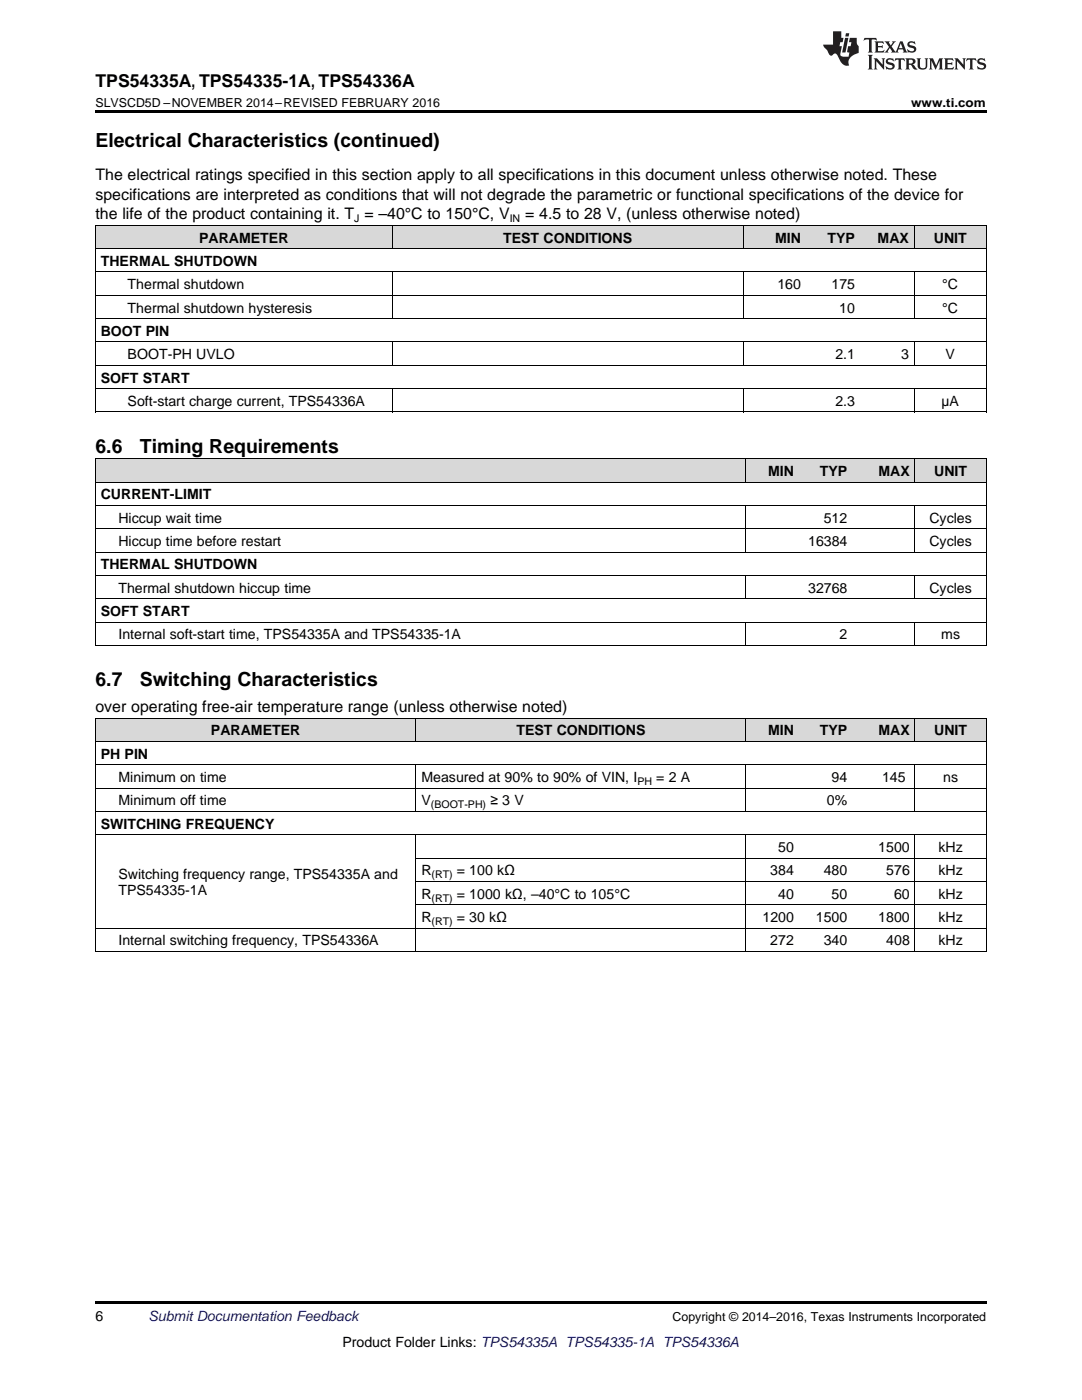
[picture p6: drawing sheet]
<svg xmlns="http://www.w3.org/2000/svg" width="216mm" height="279mm" viewBox="0 0 216 279" stroke-linecap="round" stroke-linejoin="round" font-family="sans-serif">
<defs><g id="words">
<g font-size="3.9">
<text x="19" y="29.3">Electrical Characteristics (continued)</text>
<text x="19" y="90.3">6.6</text>
<text x="27.9" y="90.3">Timing Requirements</text>
<text x="19" y="136.9">6.7</text>
<text x="27.9" y="136.9">Switching Characteristics</text>
</g>
<text font-size="3.5" x="19" y="17.3">TPS54335A, TPS54335-1A, TPS54336A</text>
<g font-size="3.2">
<text x="19" y="36">The electrical ratings specified in this section apply to all specifications in this document unless otherwise noted. These</text>
<text x="19" y="39.9">specifications are interpreted as conditions that will not degrade the parametric or functional specifications of the device for</text>
<text x="19" y="43.7">the life of the product containing it. T = –40°C to 150°C, V</text>
<text x="104.8" y="43.7">= 4.5 to 28 V, (unless otherwise noted)</text>
<text x="19" y="142.1">over operating free-air temperature range (unless otherwise noted)</text>
</g>
<g font-size="2.8">
<text x="20.1" y="53.1">THERMAL SHUTDOWN</text>
<text x="39.7" y="48.4">PARAMETER</text>
<text x="100.4" y="48.4">TEST CONDITIONS</text>
<text x="154.7" y="48.4">MIN</text>
<text x="165.1" y="48.4">TYP</text>
<text x="175.1" y="48.4">MAX</text>
<text x="186.3" y="48.4">UNIT</text>
<text x="25.5" y="57.7">Thermal shutdown</text>
<text x="155.1" y="57.7">160</text>
<text x="165.9" y="57.7">175</text>
<text x="188" y="57.7">°C</text>
<text x="25.5" y="62.4">Thermal shutdown hysteresis</text>
<text x="167.5" y="62.4">10</text>
<text x="188" y="62.4">°C</text>
<text x="20.1" y="67">BOOT PIN</text>
<text x="25.5" y="71.7">BOOT-PH UVLO</text>
<text x="166.7" y="71.7">2.1</text>
<text x="179.8" y="71.7">3</text>
<text x="188.7" y="71.7">V</text>
<text x="20.1" y="76.3">SOFT START</text>
<text x="25.5" y="81">Soft-start charge current, TPS54336A</text>
<text x="166.7" y="81">2.3</text>
<text x="187.9" y="81">µA</text>
<text x="153.2" y="95">MIN</text>
<text x="163.6" y="95">TYP</text>
<text x="175.3" y="95">MAX</text>
<text x="186.4" y="95">UNIT</text>
<text x="20.1" y="99.7">CURRENT-LIMIT</text>
<text x="23.6" y="104.3">Hiccup wait time</text>
<text x="164.4" y="104.3">512</text>
<text x="185.5" y="104.3">Cycles</text>
<text x="20.1" y="113.6">THERMAL SHUTDOWN</text>
<text x="23.6" y="109">Hiccup time before restart</text>
<text x="161.3" y="109">16384</text>
<text x="185.5" y="109">Cycles</text>
<text x="23.6" y="118.3">Thermal shutdown hiccup time</text>
<text x="161.3" y="118.3">32768</text>
<text x="185.5" y="118.3">Cycles</text>
<text x="20.1" y="122.9">SOFT START</text>
<text x="23.6" y="127.6">Internal soft-start time, TPS54335A and TPS54335-1A</text>
<text x="167.5" y="127.6">2</text>
<text x="187.8" y="127.6">ms</text>
<text x="42.1" y="146.8">PARAMETER</text>
<text x="103" y="146.8">TEST CONDITIONS</text>
<text x="153.2" y="146.8">MIN</text>
<text x="163.6" y="146.8">TYP</text>
<text x="175.3" y="146.8">MAX</text>
<text x="186.4" y="146.8">UNIT</text>
<text x="20.1" y="151.4">PH PIN</text>
<text x="23.6" y="156.1">Minimum on time</text>
<text x="23.6" y="160.7">Minimum off time</text>
<text x="84.1" y="156.1">Measured at 90% to 90% of VIN, I</text>
<text x="84.1" y="160.7">V</text>
<text x="97.9" y="160.7">≥ 3 V</text>
<text x="131" y="156.1">= 2 A</text>
<text x="165" y="160.7">0%</text>
<text x="165.9" y="156.1">94</text>
<text x="176" y="156.1">145</text>
<text x="188.2" y="156.1">ns</text>
<text x="20.1" y="165.4">SWITCHING FREQUENCY</text>
<text x="155.3" y="170">50</text>
<text x="175.3" y="170">1500</text>
<text x="187.3" y="170">kHz</text>
<text x="23.6" y="175.4">Switching frequency range, TPS54335A and</text>
<text x="23.6" y="178.6">TPS54335-1A</text>
<text x="84.1" y="174.7">R</text>
<text x="84.1" y="179.4">R</text>
<text x="91.2" y="174.7">= 100 kΩ</text>
<text x="91.2" y="179.4">= 1000 kΩ, –40°C to 105°C</text>
<text x="153.7" y="174.7">384</text>
<text x="155.3" y="179.4">40</text>
<text x="164.4" y="174.7">480</text>
<text x="165.9" y="179.4">50</text>
<text x="176.8" y="174.7">576</text>
<text x="178.4" y="179.4">60</text>
<text x="187.3" y="174.7">kHz</text>
<text x="187.3" y="179.4">kHz</text>
<text x="84.1" y="184">R</text>
<text x="91.2" y="184">= 30 kΩ</text>
<text x="152.2" y="184">1200</text>
<text x="162.8" y="184">1500</text>
<text x="175.3" y="184">1800</text>
<text x="187.3" y="184">kHz</text>
<text x="23.6" y="188.7">Internal switching frequency, TPS54336A</text>
<text x="153.7" y="188.7">272</text>
<text x="164.4" y="188.7">340</text>
<text x="176.8" y="188.7">408</text>
<text x="187.3" y="188.7">kHz</text>
<text x="19" y="263.6">6</text>
<text x="68.3" y="268.9">Product Folder Links: TPS54335A TPS54335-1A TPS54336A</text>
</g>
<text font-size="2.8" fill="#0000c8" x="29.6" y="263.6">Submit Documentation Feedback</text>
<g font-size="2.5">
<text x="19" y="21.4">SLVSCD5D –NOVEMBER 2014–REVISED FEBRUARY 2016</text>
<text x="181.8" y="21.4">www.ti.com</text>
<text x="134.2" y="263.6">Copyright © 2014–2016, Texas Instruments Incorporated</text>
</g>
<g font-size="2.1">
<text x="70.7" y="44.4">J</text>
<text x="101.7" y="44.4">IN</text>
<text x="86" y="161.3">(BOOT-PH)</text>
<text x="127.2" y="156.6">PH</text>
<text x="86.1" y="175.3">(RT)</text>
<text x="86.1" y="179.9">(RT)</text>
<text x="86.1" y="184.6">(RT)</text>
</g>
</g></defs>
<g fill="#d8d8d8">
<path d="M19 143.4h3.6v4.6h-3.6z"/>
<path d="M22.6 143.4h60.4v4.6h-60.4z"/>
<path d="M83 143.4h65.8v4.6h-65.8z"/>
<path d="M148.8 143.4h10.7v4.6h-10.7z"/>
<path d="M159.5 143.4h10.7v4.6h-10.7z"/>
<path d="M170.2 143.4h12.4v4.6h-12.4z"/>
<path d="M182.6 143.4h14.2v4.6h-14.2z"/>
<path d="M19 91.6h3.6v4.7h-3.6z"/>
<path d="M22.6 91.6h49.8v4.7h-49.8z"/>
<path d="M72.4 91.6h76.4v4.7h-76.4z"/>
<path d="M148.8 91.6h10.7v4.7h-10.7z"/>
<path d="M159.5 91.6h10.7v4.7h-10.7z"/>
<path d="M170.2 91.6h12.4v4.7h-12.4z"/>
<path d="M182.6 91.6h14.2v4.7h-14.2z"/>
<path d="M19 45h5.4v4.7h-5.4z"/>
<path d="M24.4 45h53.9v4.7h-53.9z"/>
<path d="M78.3 45h70v4.7h-70z"/>
<path d="M148.3 45h12.6v4.7h-12.6z"/>
<path d="M160.9 45h10.8v4.7h-10.8z"/>
<path d="M171.7 45h10.8v4.7h-10.8z"/>
<path d="M182.5 45h14.3v4.7h-14.3z"/>
</g>
<g fill="#000">
<path d="M19 22h177.8v.5h-177.8zM19 128.8l.2 .1zM72.3 128.8l.1 .1zM148.7 128.8l.1 .1zM182.5 128.8l.1 .1zM196.7 128.8l.1 .1zM19 189.9h.2zM82.9 189.9h.1zM148.7 189.9h.1zM159.4 189.9h.1zM170.1 189.9h.1zM182.5 189.9h.1z"/>
<path d="M196.7 189.9h.1zM19 259.7h177.8v.5h-177.8z"/>
</g>
<g fill="none" stroke="#000" stroke-width=".2">
<path d="M19 58.9h177.8M19 54.3h177.8M19 49.6h177.8M19 45h177.8M19.1 45v37.3M78.2 45v4.7M78.2 54.3v9.3M148.3 45v4.7M148.3 54.3v9.3M182.4 45v4.7M182.4 54.3v9.3M196.8 45v37.3"/>
<path d="M19 77.6h177.8M19 72.9h177.8M19 68.2h177.8M19 63.6h177.8M78.2 68.3v4.7M78.2 77.6v4.7M148.3 68.3v4.7M148.3 77.6v4.7M182.4 68.3v4.7M182.4 77.6v4.7M19 91.6h177.8v37.3M19 96.2h177.8"/>
<path d="M19 82.2h177.8M19.1 91.6v37.3M148.8 91.6v4.7M182.5 91.6v4.7M19 119.5h177.8M19 114.8h177.8M19 110.2h177.8M19 105.5h177.8M19 100.9h177.8M148.8 100.9v9.3M148.8 114.9v4.7M182.5 100.9v9.3"/>
<path d="M182.5 114.9v4.7M19 128.8h177.8M19 124.2h177.8M148.8 124.2v4.7M182.5 124.2v4.7M19 143.3h177.8v46.6M19 157.3h177.8M19 152.6h177.8M19 148h177.8M19.1 143.3v46.6M83 143.3v4.7M83 152.6v9.4"/>
<path d="M148.8 143.3v4.7M148.8 152.6v9.4M182.5 143.3v4.7M182.5 152.6v9.4M19 166.6h177.8M19 161.9h177.8M83 166.6v23.3M83 175.9h113.8M83 171.3h113.8M148.8 166.6v23.3M182.5 166.6v23.3M19 189.9h177.8"/>
<path d="M19 185.2h177.8M83 180.6h113.8"/>
</g>
<g fill="#231f20">
<path d="M172.5 7.6l-.1 .5 .4-.2h.6v.1v2.1l-.2 .4h.9l-.2-.4v-2.1l.1-.1h.5l.5 .2-.2-.5zM174.5 8.3l.2 .3v1.5l-.2 .4h1.8l.2-.6a1.04 1.04 0 0 1-1.3 .2v-.7h.6l.3 .2v-.6l-.3 .2h-.6v-.6l.8-.1 .4 .3-.2-.5zM176.5 8.3l.9 1.1-.9 1.1h.8l-.2-.2 .4-.7 .5 .7-.2 .2h1.5l-.2-.2 .2-.4h.9l.1 .4-.2 .2h1l-.3-.3-.7-1.9h-.5l-.9 2-.8-1 .9-1h-.8l.1 .3-.4 .5-.3-.6 .1-.2zM179.7 8.6l.4 1h-.7zM181.3 8.4a.63 .63 0 0 0-.2 .7 .63 .63 0 0 0 .6 .4l.6 .2 .1 .2a.75 .75 0 0 1-.7 .4 .75 .75 0 0 1-.6-.5l.1 .7 .1-.1a1.11 1.11 0 0 0 1.5-.6 1.13 1.13 0 0 0-1.2-.8l-.1-.4a1.04 1.04 0 0 1 1.2 .2l-.2-.5-.2 .1-.4-.2zM173.2 10.9l.2 .4v2.2l-.2 .4h1l-.3-.4v-2.2l.3-.4zM174.3 11.6l.3 .4v1.5l-.3 .4h.8l-.2-.4v-1.3l1.5 1.7v-1.9l.2-.4h-.7l.2 .4v.9l-1.1-1.3zM177 11.8a.62 .62 0 0 0-.2 .7 .62 .62 0 0 0 .6 .4l.6 .1 .1 .3a.76 .76 0 0 1-.7 .3 .76 .76 0 0 1-.7-.4l.2 .7 .1-.1a1.11 1.11 0 0 0 1.5-.6 1.13 1.13 0 0 0-1.2-.8l-.1-.4a1.04 1.04 0 0 1 1.2 .2l-.2-.6-.2 .1-.5-.1zM178.7 11.6l-.2 .6a.61 .61 0 0 1 .8-.3v1.6l-.2 .4h.9l-.2-.4v-1.6a.63 .63 0 0 1 .7 .3l-.1-.6zM180.6 11.6l.3 .4v1.5l-.3 .4h1l-.2-.2-.1-.8 .6 .2a.76 .76 0 0 0 1.2 .7l-1-1a.58 .58 0 0 0 .6-.5 .58 .58 0 0 0-.5-.6zM181.4 11.9h.1a.45 .45 0 0 1 .5 .1 .45 .45 0 0 1 .1 .5l-.8 .2zM182.9 11.6l.2 .2a2.17 2.17 0 0 0 .3 1.9 .99 .99 0 0 0 1.6-.6v-1.1l.2-.4h-.7l.2 .2a1.92 1.92 0 0 1-.2 1.8 .6 .6 0 0 1-.9-.5v-1.1l.2-.4zM185.4 11.6l.2 .4v1.5l-.2 .4h.7l-.2-.4v-1.4l.8 1.8 .8-1.8v1.4l-.2 .4h.9l-.2-.4v-1.5l.2-.4h-.8l-.6 1.5-.6-1.5zM188.4 11.6l.2 .4v1.5l-.2 .4h1.8l.1-.6a1.04 1.04 0 0 1-1.2 .1v-.6h.5l.4 .2v-.6l-.4 .2h-.5v-.7h.8l.3 .3-.1-.6zM190.5 11.6l.2 .4v1.5l-.2 .4h.7l-.2-.4v-1.3l1.5 1.7v-1.9l.2-.4h-.7l.2 .4v.9l-1.1-1.3zM192.9 11.6l-.1 .6a.61 .61 0 0 1 .7-.3l.1 1.6-.3 .4h1l-.3-.4 .1-1.6a.63 .63 0 0 1 .7 .3l-.1-.6zM195.2 11.8a.62 .62 0 0 0-.2 .7 .62 .62 0 0 0 .6 .4l.6 .1 .1 .3a.76 .76 0 0 1-.7 .3 .76 .76 0 0 1-.6-.4l.1 .7 .1-.1a1.11 1.11 0 0 0 1.6-.6 1.13 1.13 0 0 0-1.3-.8l-.1-.4a1.04 1.04 0 0 1 1.2 .2l-.1-.6-.2 .1-.5-.1z"/>
<path d="M166.2 6.3v2.6h-1.9v.4l.8 .9a.91 .91 0 0 0 1 .8 .56 .56 0 0 1 .5-.3 .56 .56 0 0 1 .5 .3l.4 .8a1.53 1.53 0 0 0 1.9 1.2 1.54 1.54 0 0 1 1-2.1l.9-.3v-1.4a1.52 1.52 0 0 1-.4-1.6h-1.3l-.2 .8h.5l-.2 .8h-.5l-.1 1v.2l.4 .1-.2 .8a1.93 1.93 0 0 1-1.6-.3l.3-1.8h-.5l.2-.8h.4l.2-.8h-.4v-1.3zM168.6 7.6l-.6 2.9h.7l.6-2.9zM168.8 6.6l-.1 .7h.6l.2-.7z"/>
</g>
<use href="#words"/>
</svg>
